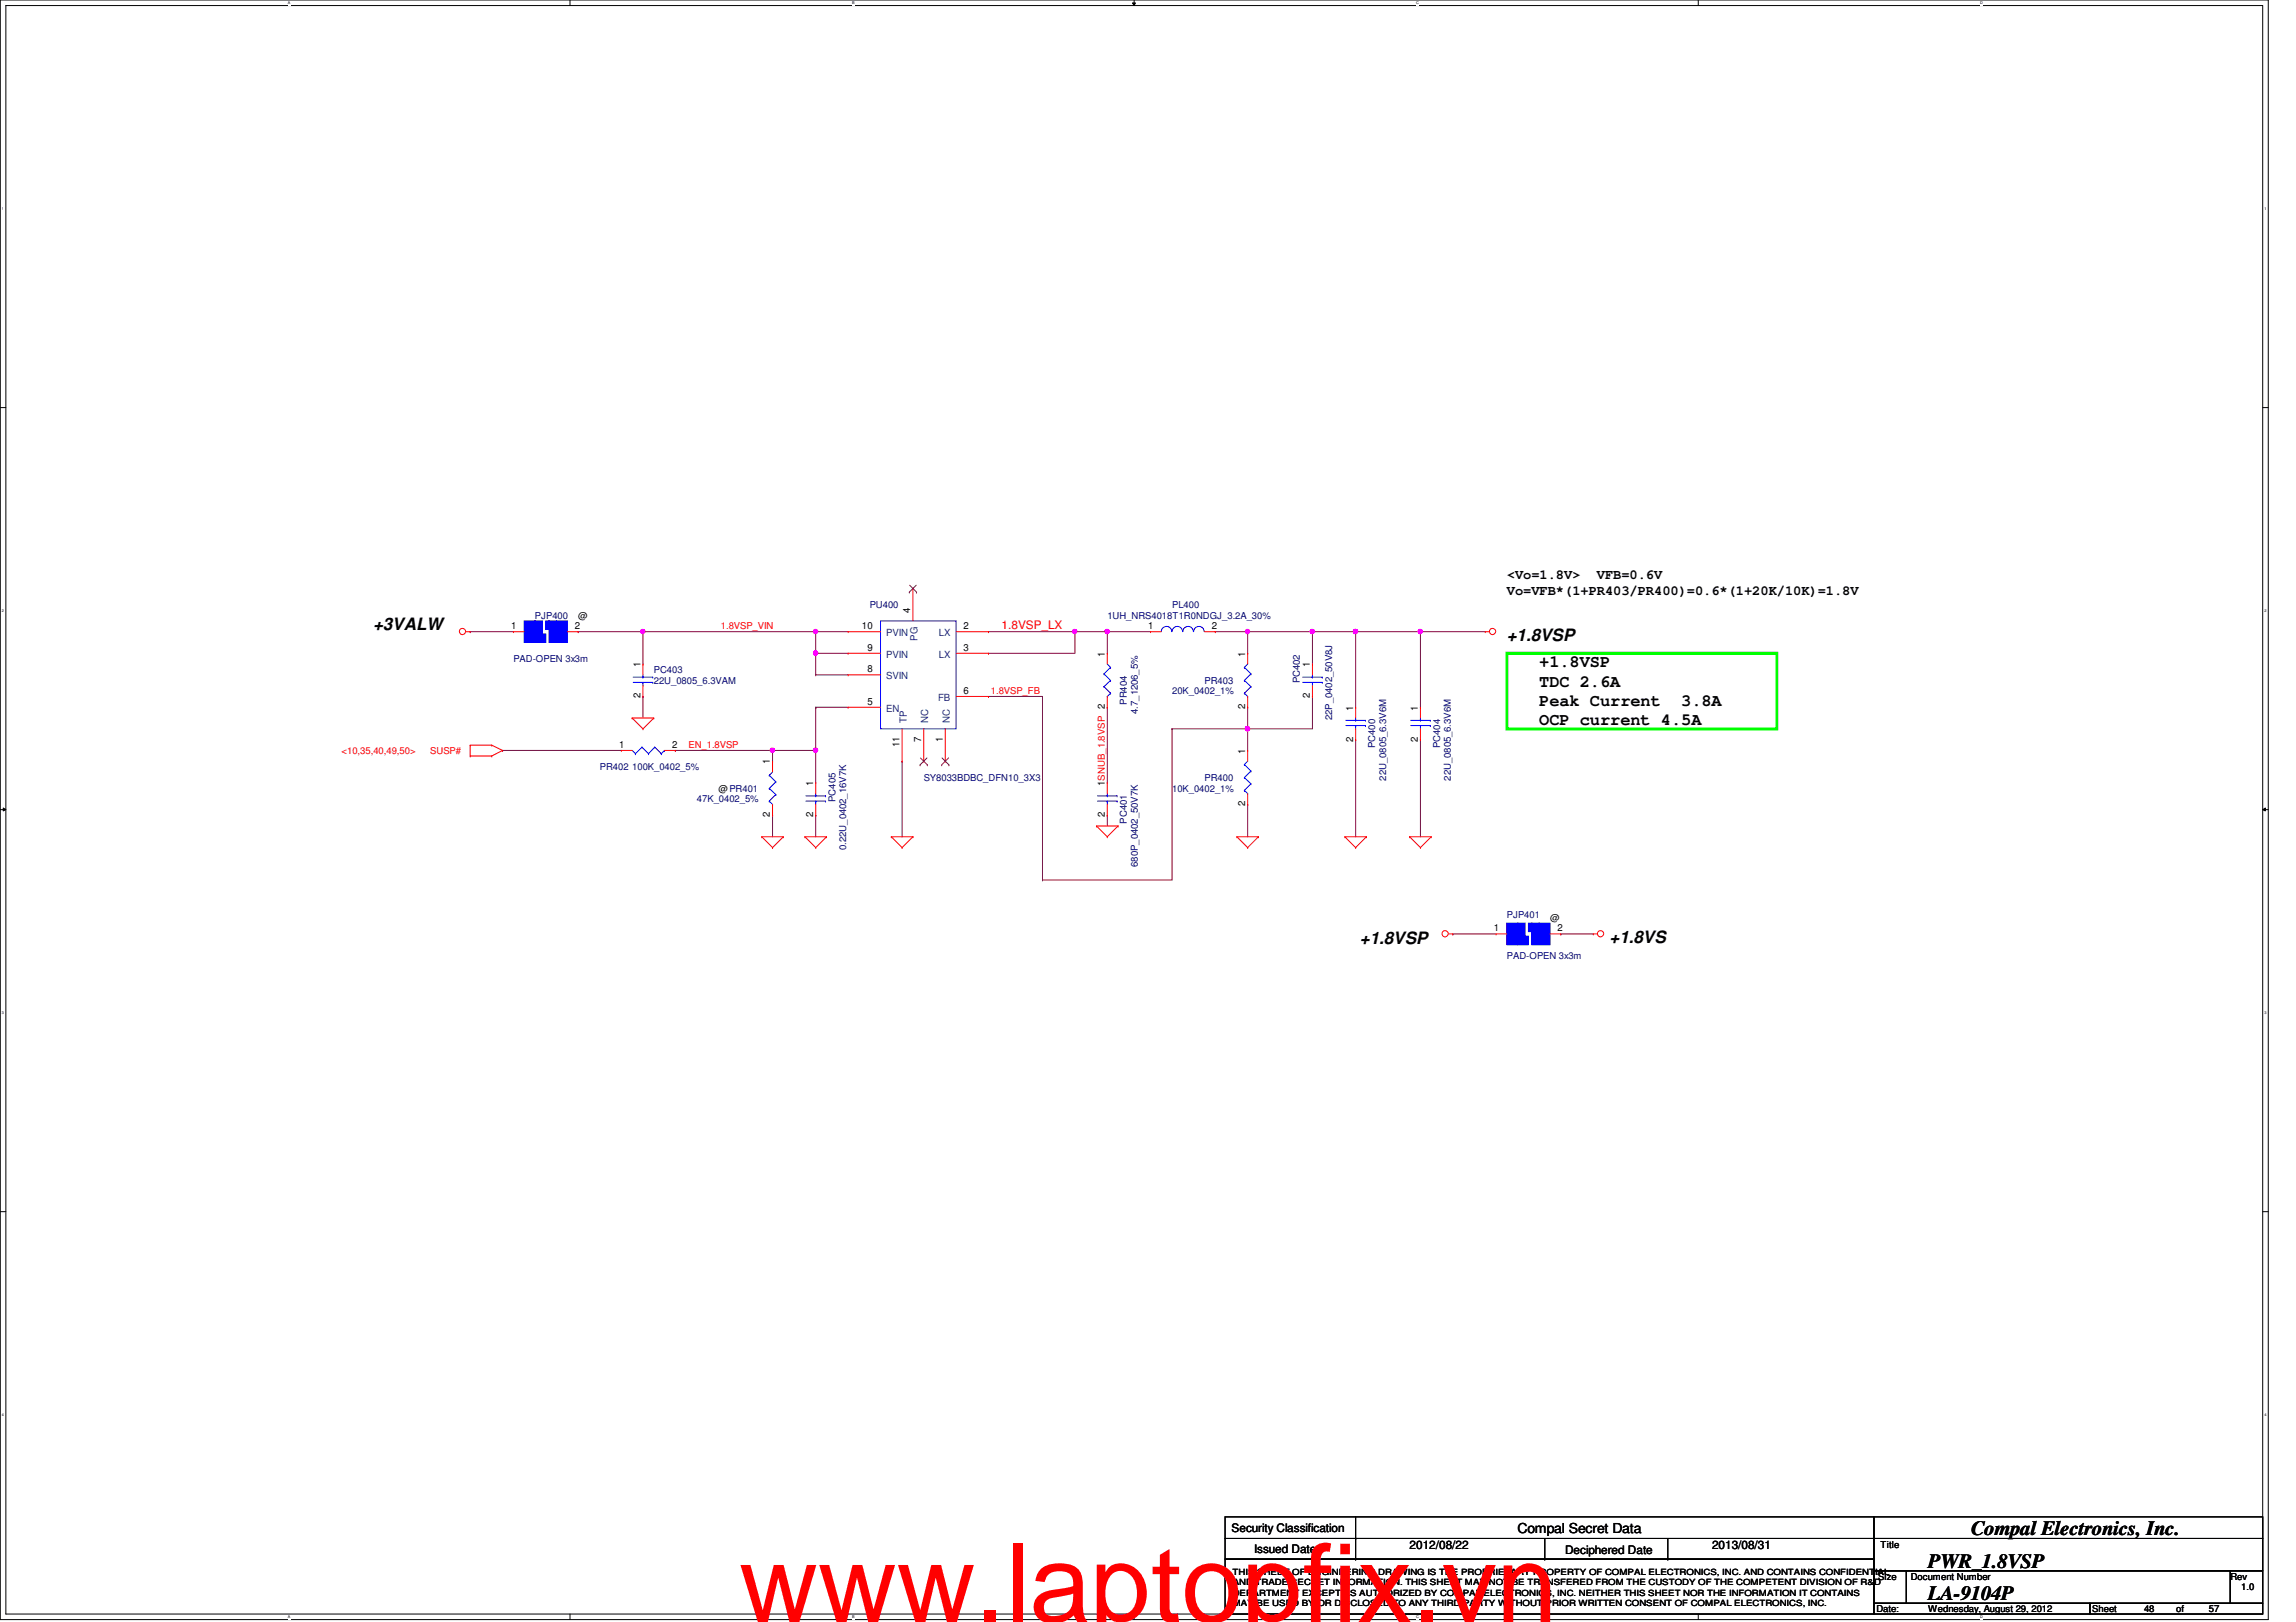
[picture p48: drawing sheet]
<svg xmlns="http://www.w3.org/2000/svg" width="297mm" height="210mm" viewBox="0 0 297 210" stroke-linecap="round" stroke-linejoin="round" font-family="sans-serif">
<defs><g id="words">
<text font-size="14.1" fill="#f00" x="95.6" y="209.9">www.laptopfix.vn</text>
<g font-size="2.6">
<text x="249.4" y="202.9">PWR_1.8VSP</text>
<text x="255" y="198.7">Compal Electronics, Inc.</text>
<text x="249.4" y="207.1">LA-9104P</text>
</g>
<g font-size="2.2">
<text x="48.3" y="81.5">+3VALW</text>
<text x="194.9" y="82.9">+1.8VSP</text>
<text x="199.1" y="88.9">TDC 2.6A</text>
<text x="199.1" y="86.4">+1.8VSP</text>
<text x="199.1" y="91.4">Peak Current</text>
<text x="199.1" y="93.9">OCP current 4.5A</text>
<text x="217.5" y="91.4">3.8A</text>
<text x="175.9" y="122.2">+1.8VSP</text>
<text x="208.2" y="122">+1.8VS</text>
</g>
<g font-size="1.8">
<text x="194.9" y="74.9">&lt;Vo=1.8V&gt;</text>
<text x="195" y="77">Vo=VFB*(1+PR403/PR400)=0.6*(1+20K/10K)=1.8V</text>
<text x="206.6" y="74.9">VFB=0.6V</text>
<text x="196.3" y="198.3">Compal Secret Data</text>
</g>
<text font-size="1.5" fill="#f00" x="129.6" y="81.4">1.8VSP_LX</text>
<g font-size="1.5">
<text x="159.3" y="198.2">Security Classification</text>
<text x="162.3" y="200.9">Issued Date</text>
<text x="182.4" y="200.5">2012/08/22</text>
<text x="202.5" y="201">Deciphered Date</text>
<text x="221.5" y="200.5">2013/08/31</text>
</g>
<g font-size="1.3">
<text x="66.1" y="81.4">1</text>
<text x="74.4" y="81.4">2</text>
<text x="111.5" y="81.4">10</text>
<text x="117.8" y="79.4" transform="rotate(-90 117.8 79.4)">4</text>
<text x="124.7" y="81.4">2</text>
<text x="148.5" y="81.4">1</text>
<text x="156.8" y="81.4">2</text>
<text x="82.8" y="86.4" transform="rotate(-90 82.8 86.4)">1</text>
<text x="112.2" y="87">8</text>
<text x="112.2" y="84.2">9</text>
<text x="124.7" y="89.8">6</text>
<text x="124.7" y="84.2">3</text>
<text x="142.9" y="85" transform="rotate(-90 142.9 85)">1</text>
<text x="161.1" y="85" transform="rotate(-90 161.1 85)">1</text>
<text x="169.5" y="86.4" transform="rotate(-90 169.5 86.4)">1</text>
<text x="82.8" y="90.4" transform="rotate(-90 82.8 90.4)">2</text>
<text x="112.2" y="91.2">5</text>
<text x="119.2" y="96" transform="rotate(-90 119.2 96)">7</text>
<text x="122" y="96" transform="rotate(-90 122 96)">1</text>
<text x="161.1" y="91.8" transform="rotate(-90 161.1 91.8)">2</text>
<text x="169.5" y="90.4" transform="rotate(-90 169.5 90.4)">2</text>
<text x="175" y="96" transform="rotate(-90 175 96)">2</text>
<text x="175" y="91.9" transform="rotate(-90 175 91.9)">1</text>
<text x="183.4" y="96" transform="rotate(-90 183.4 96)">2</text>
<text x="183.4" y="91.9" transform="rotate(-90 183.4 91.9)">1</text>
<text x="80.1" y="96.8">1</text>
<text x="86.9" y="96.8">2</text>
<text x="99.6" y="98.9" transform="rotate(-90 99.6 98.9)">1</text>
<text x="105.2" y="101.7" transform="rotate(-90 105.2 101.7)">1</text>
<text x="116.4" y="96.6" transform="rotate(-90 116.4 96.6)">11</text>
<text x="142.9" y="101.7" transform="rotate(-90 142.9 101.7)">1SNUB_1.8VSP 2</text>
<text x="161.1" y="97.5" transform="rotate(-90 161.1 97.5)">1</text>
<text x="99.6" y="105.7" transform="rotate(-90 99.6 105.7)">2</text>
<text x="105.2" y="105.7" transform="rotate(-90 105.2 105.7)">2</text>
<text x="142.9" y="105.7" transform="rotate(-90 142.9 105.7)">2</text>
<text x="161.1" y="104.4" transform="rotate(-90 161.1 104.4)">2</text>
<text x="193.2" y="120.5">1</text>
<text x="201.5" y="120.5">2</text>
</g>
<g font-size="1.3" fill="#004080">
<text x="114.6" y="82.3">PVIN</text>
<text x="118.7" y="82.9" transform="rotate(-90 118.7 82.9)">PG</text>
<text x="121.5" y="82.3">LX</text>
<text x="114.6" y="87.9">SVIN</text>
<text x="114.6" y="85.1">PVIN</text>
<text x="121.5" y="85.1">LX</text>
<text x="114.6" y="92.1">EN</text>
<text x="117.3" y="93.6" transform="rotate(-90 117.3 93.6)">TP</text>
<text x="120.1" y="93.6" transform="rotate(-90 120.1 93.6)">NC</text>
<text x="121.4" y="90.7">FB</text>
<text x="122.9" y="93.6" transform="rotate(-90 122.9 93.6)">NC</text>
</g>
<g font-size="1.2" fill="#000080">
<text x="69.2" y="80.1">PJP400</text>
<text x="112.5" y="78.7">PU400</text>
<text x="143.3" y="80.1">1UH_NRS4018T1R0NDGJ_3.2A_30%</text>
<text x="151.6" y="78.7">PL400</text>
<text x="66.4" y="85.7">PAD-OPEN 3x3m</text>
<text x="84.6" y="87.1">PC403</text>
<text x="84.6" y="88.5">22U_0805_6.3VAM</text>
<text x="151.6" y="89.9">20K_0402_1%</text>
<text x="155.8" y="88.5">PR403</text>
<text x="168.1" y="88.4" transform="rotate(-90 168.1 88.4)">PC402</text>
<text x="145.8" y="91.2" transform="rotate(-90 145.8 91.2)">PR404</text>
<text x="147.2" y="92.4" transform="rotate(-90 147.2 92.4)">4.7_1206_5%</text>
<text x="172.3" y="93.2" transform="rotate(-90 172.3 93.2)">22P_0402_50V8J</text>
<text x="77.6" y="99.7">PR402 100K_0402_5%</text>
<text x="119.5" y="101">SY8033BDBC_DFN10_3X3</text>
<text x="155.8" y="101">PR400</text>
<text x="177.9" y="96.8" transform="rotate(-90 177.9 96.8)">PC400</text>
<text x="179.3" y="101" transform="rotate(-90 179.3 101)">22U_0805_6.3V6M</text>
<text x="186.3" y="96.8" transform="rotate(-90 186.3 96.8)">PC404</text>
<text x="187.7" y="101" transform="rotate(-90 187.7 101)">22U_0805_6.3V6M</text>
<text x="90.2" y="103.8">47K_0402_5%</text>
<text x="108.1" y="103.8" transform="rotate(-90 108.1 103.8)">PC405</text>
<text x="145.8" y="106.6" transform="rotate(-90 145.8 106.6)">PC401</text>
<text x="151.6" y="102.4">10K_0402_1%</text>
<text x="109.5" y="110" transform="rotate(-90 109.5 110)">0.22U_0402_16V7K</text>
<text x="147.2" y="112.2" transform="rotate(-90 147.2 112.2)">680P_0402_50V7K</text>
<text x="194.9" y="118.8">PJP401</text>
<text x="195" y="124.1">PAD-OPEN 3x3m</text>
</g>
<g font-size="1.2">
<text x="74.8" y="80.1">@</text>
<text x="93" y="102.4">@PR401</text>
<text x="200.5" y="119.2">@</text>
<text x="243.3" y="200.4">Title</text>
<text x="242.7" y="208.6">Date:</text>
<text x="243" y="204.4">Size</text>
<text x="247.2" y="204.4">Document Number</text>
<text x="249.4" y="208.6">Wednesday, August 29, 2012</text>
<text x="270.7" y="208.6">Sheet</text>
<text x="277.4" y="208.6">48</text>
<text x="281.6" y="208.6">of</text>
<text x="285.8" y="208.6">57</text>
<text x="288.6" y="204.4">Rev</text>
<text x="289.9" y="205.8">1.0</text>
</g>
<g font-size="1.2" fill="#f00">
<text x="93.3" y="81.4">1.8VSP_VIN</text>
<text x="128.2" y="89.8">1.8VSP_FB</text>
<text x="44.2" y="97.6">&lt;10,35,40,49,50&gt;</text>
<text x="55.7" y="97.6">SUSP#</text>
<text x="89.1" y="96.8">EN_1.8VSP</text>
</g>
<g font-size="1.1">
<text x="159.5" y="203.8">THIS SHEET OF ENGINEERING DRAWING IS THE PROPRIETARY PROPERTY OF COMPAL ELECTRONICS, INC. AND CONTAINS CONFIDENTIAL</text>
<text x="159.5" y="205.1">AND TRADE SECRET INFORMATION. THIS SHEET MAY NOT BE TRANSFERED FROM THE CUSTODY OF THE COMPETENT DIVISION OF R&amp;D</text>
<text x="159.5" y="206.5">DEPARTMENT EXCEPT AS AUTHORIZED BY COMPAL ELECTRONICS, INC. NEITHER THIS SHEET NOR THE INFORMATION IT CONTAINS</text>
<text x="159.5" y="207.9">MAY BE USED BY OR DISCLOSED TO ANY THIRD PARTY WITHOUT PRIOR WRITTEN CONSENT OF COMPAL ELECTRONICS, INC.</text>
</g>
<g font-size=".5">
<text x="37.2" y=".6">A</text>
<text x="110.2" y=".6">B</text>
<text x="183.2" y=".6">C</text>
<text x="256.2" y=".6">D</text>
<text x=".3" y="27.1">1</text>
<text x="292.9" y="27.1">1</text>
<text x=".3" y="79.2">2</text>
<text x="292.9" y="79.2">2</text>
<text x=".3" y="131.2">3</text>
<text x="292.9" y="131.2">3</text>
<text x=".3" y="183.2">4</text>
<text x="292.9" y="183.2">4</text>
<text x="37.2" y="209.4">A</text>
<text x="110.2" y="209.4">B</text>
<text x="183.2" y="209.4">C</text>
<text x="256.2" y="209.4">D</text>
</g>
</g></defs>
<path d="M0 0h293.5v209.6h-293.5zM.8 .7h291.9v208.2h-291.9z" fill="none" stroke="#000" stroke-width=".13"/>
<g fill="#fff">
<path d="M37.2 .1h.3v.6h-.3z"/>
<path d="M37.2 209h.3v.5h-.3z"/>
</g>
<path d="M73.7 0v.7M73.7 208.9v.7" fill="none" stroke="#000" stroke-width=".13"/>
<g fill="#fff">
<path d="M110.2 .1h.3v.6h-.3z"/>
<path d="M110.2 209h.3v.5h-.3z"/>
</g>
<path d="M146.5 .4h.4l-.2 .3zM146.7 0v.7M146.7 208.9l.2 .3h-.4zM146.7 208.9v.7" fill="none" stroke="#000" stroke-width=".13"/>
<path d="M146.5 .4h.4l-.2 .3zM146.7 208.9l.2 .3h-.4z" fill="#000"/>
<g fill="#fff">
<path d="M183.2 .1h.3v.6h-.3z"/>
<path d="M183.2 209h.3v.5h-.3z"/>
</g>
<path d="M219.7 0v.7M219.7 208.9v.7" fill="none" stroke="#000" stroke-width=".13"/>
<g fill="#fff">
<path d="M256.2 .1h.3v.6h-.3z"/>
<path d="M256.2 209h.3v.5h-.3z"/>
<path d="M.3 26.7h.2v.6h-.2z"/>
<path d="M292.9 26.7h.3v.6h-.3z"/>
<path d="M.3 78.7h.2v.6h-.2z"/>
<path d="M292.9 78.7h.3v.6h-.3z"/>
</g>
<path d="M0 52.7h.8M292.7 52.7h.8" fill="none" stroke="#000" stroke-width=".13"/>
<g fill="#fff">
<path d="M.3 130.8h.2v.5h-.2z"/>
<path d="M292.9 130.8h.3v.5h-.3z"/>
</g>
<path d="M0 104.8h.8M.4 104.6l.4 .2-.4 .1zM292.7 104.8l.4-.2v.3zM292.7 104.8h.8" fill="none" stroke="#000" stroke-width=".13"/>
<path d="M.4 104.6l.4 .2-.4 .1zM292.7 104.8l.4-.2v.3z" fill="#000"/>
<g fill="#fff">
<path d="M.3 182.8h.2v.5h-.2z"/>
<path d="M292.9 182.8h.3v.5h-.3z"/>
</g>
<path d="M0 156.8h.8M292.7 156.8h.8" fill="none" stroke="#000" stroke-width=".13"/>
<path d="M194.9 84.5h35v9.8h-35z" fill="none" stroke="#0f0" stroke-width=".38"/>
<g fill="none" stroke="#800040" stroke-width=".13">
<path d="M60.8 81.7h5.6M60.8 81.7h.1M83.2 90.1h.1M83.2 81.7h.1M83.2 81.7v4.2M83.2 90.1v2.8M87.4 97.1h12.5M87.4 97.1h.1M99.9 97.1h.1M99.9 97.1v1.4M105.5 87.3h.1M105.5 87.3h4.2"/>
<path d="M127.9 90.1h7M127.9 90.1h.1M134.9 90.1h.1M134.9 90.1v23.8M151.6 94.3h.1M151.6 94.3v19.6h-16.7M99.9 105.5h.1M99.9 105.5v2.8M134.9 113.9h.1M188 120.9h.1M188 120.9h5.5M201.9 120.9h.1"/>
<path d="M201.9 120.9h4.2"/>
</g>
<circle cx="83.2" cy="81.7" r=".29" fill="#f0f"/>
<circle cx="83.2" cy="81.7" r=".29" fill="none" stroke="#f0f" stroke-width=".13"/>
<path d="M74.8 81.7h30.7M74.8 81.7h.1M83.2 81.7h.1M151.6 94.3h.1M151.6 94.3h9.8M157.2 81.7h.1M157.2 81.7h4.2M161.4 94.3h.1M161.4 94.3v2.8" fill="none" stroke="#800040" stroke-width=".13"/>
<circle cx="161.4" cy="94.3" r=".29" fill="#f0f"/>
<circle cx="161.4" cy="94.3" r=".29" fill="none" stroke="#f0f" stroke-width=".13"/>
<path d="M161.4 81.7h8.4M161.4 81.7h.1M169.8 81.7h.1M169.8 81.7v4.2" fill="none" stroke="#800040" stroke-width=".13"/>
<circle cx="161.4" cy="81.7" r=".29" fill="#f0f"/>
<circle cx="161.4" cy="81.7" r=".29" fill="none" stroke="#f0f" stroke-width=".13"/>
<path d="M161.4 94.3h.1M169.8 90.1h.1M169.8 90.1v4.2h-8.4" fill="none" stroke="#800040" stroke-width=".13"/>
<circle cx="161.4" cy="94.3" r=".29" fill="#f0f"/>
<circle cx="161.4" cy="94.3" r=".29" fill="none" stroke="#f0f" stroke-width=".13"/>
<path d="M169.8 81.7h.1M169.8 81.7h5.6" fill="none" stroke="#800040" stroke-width=".13"/>
<circle cx="175.4" cy="81.7" r=".29" fill="#f0f"/>
<circle cx="175.4" cy="81.7" r=".29" fill="none" stroke="#f0f" stroke-width=".13"/>
<circle cx="169.8" cy="81.7" r=".29" fill="#f0f"/>
<circle cx="169.8" cy="81.7" r=".29" fill="none" stroke="#f0f" stroke-width=".13"/>
<path d="M105.5 81.7h.1M105.5 84.5h.1M105.5 81.7v5.6M105.5 84.5h4.2" fill="none" stroke="#800040" stroke-width=".13"/>
<circle cx="105.5" cy="84.5" r=".29" fill="#f0f"/>
<circle cx="105.5" cy="84.5" r=".29" fill="none" stroke="#f0f" stroke-width=".13"/>
<path d="M127.9 81.7h11.2M127.9 81.7h.1M127.9 84.5h.1M139.1 81.7h.1M139.1 81.7v2.8h-11.2" fill="none" stroke="#800040" stroke-width=".13"/>
<circle cx="139" cy="81.7" r=".29" fill="#f0f"/>
<circle cx="139" cy="81.7" r=".29" fill="none" stroke="#f0f" stroke-width=".13"/>
<path d="M143.3 81.7h5.5M143.3 81.7h.1" fill="none" stroke="#800040" stroke-width=".13"/>
<circle cx="143.2" cy="81.7" r=".29" fill="#f0f"/>
<circle cx="143.2" cy="81.7" r=".29" fill="none" stroke="#f0f" stroke-width=".13"/>
<path d="M161.4 81.7h.1M161.4 81.7v2.8M175.4 95.7h.1M175.4 81.7h.1M175.4 81.7v9.8M175.4 95.7v12.6M161.4 104.1h.1M161.4 104.1v4.2" fill="none" stroke="#800040" stroke-width=".13"/>
<circle cx="175.4" cy="81.7" r=".29" fill="#f0f"/>
<circle cx="175.4" cy="81.7" r=".29" fill="none" stroke="#f0f" stroke-width=".13"/>
<path d="M175.4 81.7h8.4M175.4 81.7h.1M183.8 95.7h.1M183.8 81.7h.1M183.8 81.7v9.8M183.8 95.7v12.6" fill="none" stroke="#800040" stroke-width=".13"/>
<circle cx="183.7" cy="81.7" r=".29" fill="#f0f"/>
<circle cx="183.7" cy="81.7" r=".29" fill="none" stroke="#f0f" stroke-width=".13"/>
<path d="M99.9 97.1h5.6M99.9 97.1h.1" fill="none" stroke="#800040" stroke-width=".13"/>
<circle cx="105.5" cy="97.1" r=".29" fill="#f0f"/>
<circle cx="105.5" cy="97.1" r=".29" fill="none" stroke="#f0f" stroke-width=".13"/>
<circle cx="99.9" cy="97.1" r=".29" fill="#f0f"/>
<circle cx="99.9" cy="97.1" r=".29" fill="none" stroke="#f0f" stroke-width=".13"/>
<path d="M65 97.1h15.4M65 97.1h.1M105.5 91.5h.1M105.5 97.1h.1M105.5 81.7h.1M105.5 91.5v9.8M105.5 91.5h4.2M105.5 81.7h4.2M105.5 105.5h.1M105.5 105.5v2.8" fill="none" stroke="#800040" stroke-width=".13"/>
<circle cx="105.5" cy="81.7" r=".29" fill="#f0f"/>
<circle cx="105.5" cy="81.7" r=".29" fill="none" stroke="#f0f" stroke-width=".13"/>
<g fill="none" stroke="#800040" stroke-width=".13">
<path d="M116.7 98.5h.1M116.7 98.5v9.8M139.1 81.7h.1M139.1 81.7h4.2M143.3 91.5h.1M143.3 81.7h.1M143.3 81.7v2.8M143.3 91.5v9.8M161.4 91.5h.1M161.4 91.5v2.8M183.8 81.7h.1M183.8 81.7h8.3"/>
<path d="M143.3 105.5h.1M143.3 105.5v1.4"/>
</g>
<g fill="none" stroke="#f00" stroke-width=".13">
<path d="M60.3 81.7h.5M60.8 96.4h2.8M60.8 96.4h.1M60.8 97.8h.1M60.8 81.7h.1M60.8 96.4v1.4M60.8 97.8h2.8M63.6 96.4h.1M63.6 97.8h.1M63.6 96.4l1.4 .7M65 97.1l-1.4 .7M65 97.1h.1"/>
<path d="M81.8 92.9h.1M81.8 92.9h2.8M81.8 92.9l1.4 1.4M83.2 94.3h.1M84.6 92.9h.1M84.6 92.9l-1.4 1.4M183.8 91.5h.1M183.8 95.7h.1M183.8 91.5v1.4M183.8 94.3v1.4M192.1 81.7h.6M192.1 81.7h.1"/>
<path d="M98.5 108.3l1.4 1.4M98.5 108.3h.1M98.5 108.3h2.8M99.9 109.7h.1M101.3 108.3h.1M101.3 108.3l-1.4 1.4M104.1 108.3l1.4 1.4M104.1 108.3h.1M104.1 108.3h2.8M105.5 109.7h.1M106.9 108.3h.1M106.9 108.3l-1.4 1.4"/>
<path d="M115.3 108.3h.1M115.3 108.3h2.8M115.3 108.3l1.4 1.4M116.7 109.7h.1M118.1 108.3h.1M118.1 108.3l-1.4 1.4M141.9 106.9l1.4 1.4M141.9 106.9h.1M141.9 106.9h2.7M143.3 108.3h.1M144.6 106.9h.1M144.6 106.9l-1.3 1.4"/>
<path d="M160 108.3h.1M160 108.3h2.8M160 108.3l1.4 1.4M161.4 109.7h.1M162.8 108.3h.1M162.8 108.3l-1.4 1.4M174 108.3l1.4 1.4M174 108.3h.1M174 108.3h2.8M175.4 109.7h.1M176.8 108.3h.1M176.8 108.3l-1.4 1.4"/>
<path d="M182.4 108.3l1.4 1.4M182.4 108.3h.1M182.4 108.3h2.8M183.8 109.7h.1M185.2 108.3h.1M185.2 108.3l-1.4 1.4M187.4 120.9h.6M188 120.9h.1M206.1 120.9h.6M206.1 120.9h.1"/>
<circle cx="59.8" cy="81.7" r=".4"/>
<circle cx="193.1" cy="81.7" r=".4"/>
<circle cx="187" cy="120.8" r=".4"/>
<circle cx="207.1" cy="120.8" r=".4"/>
</g>
<g fill="none" stroke="#000" stroke-width=".13">
<path d="M158.5 196.3h83.9v2.8h-83.9zM158.5 199.1h83.9v2.7h-83.9zM175.4 199.1h.1M175.4 196.3v5.5M199.9 199.1v2.7M215.8 199.1v2.7M242.4 196.3h50.3v2.8h-50.3zM242.4 199.1h50.3v4.2h-50.3zM158.5 201.8h83.9v7.1h-83.9zM175.4 201.8h.1M199.9 201.8h.1M215.8 201.8h.1"/>
<path d="M242.4 203.3h4.2v4.2h-4.2zM242.4 207.5h28v1.4h-28zM246.6 203.3h41.9v4.2h-41.9zM270.4 207.5h22.3v1.4h-22.3zM288.5 203.3h4.2v4.2h-4.2z"/>
</g>
<path d="M182.5 93.9h2.5M182.5 93.2h2.5M183.8 93.2h.1M183.8 93.9h.1M183.8 92.9v.3M183.8 93.9v.4M185 93.9h.1M185 93.2h.1" fill="none" stroke="#00f" stroke-width=".13"/>
<path d="M67.8 80.3h1.4v2.8h-1.4z" fill-rule="evenodd" fill="#00f"/>
<path d="M67.8 80.3h1.4v2.8h-1.4z" fill="none" stroke="#00f" stroke-width=".13"/>
<path d="M72 80.3h1.4v2.8h-1.4z" fill-rule="evenodd" fill="#00f"/>
<path d="M72 80.3h1.4v2.8h-1.4z" fill="none" stroke="#00f" stroke-width=".13"/>
<path d="M69.2 80.3h1v2.8h-1z" fill-rule="evenodd" fill="#00f"/>
<path d="M69.2 80.3h1v2.8h-1z" fill="none" stroke="#00f" stroke-width=".13"/>
<path d="M70.2 82h.4v1.1h-.4z" fill-rule="evenodd" fill="#00f"/>
<path d="M70.2 82h.4v1.1h-.4z" fill="none" stroke="#00f" stroke-width=".13"/>
<path d="M70.6 80.3h.4v1.1h-.4z" fill-rule="evenodd" fill="#00f"/>
<path d="M70.6 80.3h.4v1.1h-.4z" fill="none" stroke="#00f" stroke-width=".13"/>
<path d="M71 80.3h1v2.8h-1z" fill-rule="evenodd" fill="#00f"/>
<g fill="none" stroke="#00f" stroke-width=".13">
<path d="M71 80.3h1v2.8h-1zM81.8 97.1l.4 .4M81.9 88.3h2.6M81.9 87.6h2.6M82.2 97.5h.1M83.1 96.7h.1M83.1 96.7l.8 .8M83.1 96.7l-.9 .8M83.2 87.6h.1M83.2 88.3h.1M83.2 87.3v.3M83.2 88.3v.4"/>
<path d="M83.9 97.5h.1M84.5 88.3h.1M84.5 87.6h.1M84.7 96.7h.1M84.7 96.7l.9 .8M84.7 96.7l-.8 .8M85.6 97.5h.1M86 97.1h.1M86 97.1l-.4 .4M99.9 99.9l-.4 .4M113.9 80.3h9.8v14h-9.8zM142.8 87.2h.1"/>
<path d="M142.8 88.9h.1M142.8 87.2l.9 .9M142.8 88.9l.9 .8M143.3 90.1h.1M143.3 85.9l.4 .5M143.7 86.4h.1M143.7 88.1h.1M143.7 89.7h.1M143.7 86.4l-.9 .8M143.7 88.1l-.9 .8M143.7 89.7l-.4 .4M150.2 81.7a.68 .68 0 0 1 .7-.6 .68 .68 0 0 1 .7 .6"/>
<path d="M151.6 81.7a.68 .68 0 0 1 .7-.6 .68 .68 0 0 1 .7 .6M153 81.7a.68 .68 0 0 1 .7-.6 .68 .68 0 0 1 .7 .6M154.4 81.7a.68 .68 0 0 1 .7-.6 .68 .68 0 0 1 .7 .6M161 98.9h.1M161 86.4h.1M161 88.1h.1M161 89.7h.1M161 98.9l.8 .9M161 86.4l.8 .8M161 88.1l.8 .8M161 89.7l.4 .4M161.4 90.1h.1"/>
<path d="M161.4 98.5l-.4 .4M161.4 85.9l-.4 .5M161.8 99.8h.1M161.8 87.2h.1M161.8 88.9h.1M161.8 99.8l-.8 .8M161.8 87.2l-.8 .9M161.8 88.9l-.8 .8M168.5 88.3h2.6M168.5 87.6h2.6M169.8 87.6h.1M169.8 88.3h.1"/>
<path d="M169.8 87.3v.3M169.8 88.3v.4M171.1 88.3h.1M171.1 87.6h.1M99.5 100.3h.1M99.5 102h.1M99.5 103.7h.1M99.5 100.3l.9 .9M99.5 102l.9 .8M99.5 103.7l.4 .4M99.9 104.1h.1M100.4 101.2h.1"/>
<path d="M100.4 102.8h.1M100.4 101.2l-.9 .8M100.4 102.8l-.9 .9M104.3 103.7h2.5M104.3 103h2.5M105.5 103h.1M105.5 103.7h.1M105.5 102.7v.3M105.5 103.7v.4M106.8 103.7h.1M106.8 103h.1M161 100.6h.1"/>
<path d="M161 102.3h.1M161 100.6l.8 .8M161 102.3l.4 .4M161.4 102.7h.1M161.8 101.4h.1M161.8 101.4l-.8 .9"/>
</g>
<g fill="none" stroke="#f00" stroke-width=".13">
<path d="M118.1 76.2h.1M118.1 76.2v4.1M66.4 81.7h.1M66.4 81.7h1.4M73.4 81.7h1.4M74.8 81.7h.1M80.4 97.1h1.4M80.4 97.1h.1M83.2 85.9h.1M83.2 90.1h.1M83.2 85.9v1.4M83.2 88.7v1.4"/>
<path d="M86 97.1h1.4M87.4 97.1h.1M99.9 98.5h.1M99.9 98.5v1.4M109.7 91.5h.1M109.7 87.3h.1M109.7 81.7h.1M109.7 84.5h.1M109.7 81.7h4.2M109.7 91.5h4.2M109.7 84.5h4.2M109.7 87.3h4.2"/>
<path d="M116.7 98.5h.1M116.7 94.3v4.2M119.5 98.5h.1M119.5 94.3v4.2M122.3 98.5h.1M122.3 94.3v4.2M123.7 81.7h4.2M123.7 84.5h4.2M123.7 90.1h4.2M127.9 84.5h.1M127.9 90.1h.1M127.9 81.7h.1"/>
<path d="M143.3 84.5h.1M143.3 91.5h.1M143.3 84.5v1.4M143.3 90.1v1.4M148.8 81.7h1.4M148.8 81.7h.1M155.8 81.7h1.4M157.2 81.7h.1M161.4 97.1h.1M161.4 84.5h.1M161.4 91.5h.1M161.4 84.5v1.4"/>
<path d="M161.4 90.1v1.4M161.4 97.1v1.4M169.8 85.9h.1M169.8 90.1h.1M169.8 85.9v1.4M169.8 88.7v1.4M99.9 105.5h.1M99.9 104.1v1.4M105.5 101.3h.1M105.5 105.5h.1M105.5 101.3v1.4M105.5 104.1v1.4"/>
<path d="M161.4 104.1h.1M161.4 102.7v1.4"/>
</g>
<path d="M117.6 76.6h.1M117.7 75.7l.9 .9M118.5 75.7l-.9 .9M118.6 76.6h.1M119 99h.1M119.1 98.1l.9 .9M119.9 98.1l-.9 .9M120 99h.1M121.8 99h.1M121.9 98.1l.9 .9M122.7 98.1l-.9 .9M122.8 99h.1" fill="none" stroke="#804000" stroke-width=".13"/>
<path d="M194.9 119.5h1.4v2.8h-1.4z" fill-rule="evenodd" fill="#00f"/>
<path d="M194.9 119.5h1.4v2.8h-1.4z" fill="none" stroke="#00f" stroke-width=".13"/>
<path d="M199.1 119.5h1.4v2.8h-1.4z" fill-rule="evenodd" fill="#00f"/>
<path d="M199.1 119.5h1.4v2.8h-1.4z" fill="none" stroke="#00f" stroke-width=".13"/>
<path d="M196.3 119.5h1v2.8h-1z" fill-rule="evenodd" fill="#00f"/>
<path d="M196.3 119.5h1v2.8h-1z" fill="none" stroke="#00f" stroke-width=".13"/>
<path d="M197.3 121.2h.4v1.1h-.4z" fill-rule="evenodd" fill="#00f"/>
<path d="M197.3 121.2h.4v1.1h-.4z" fill="none" stroke="#00f" stroke-width=".13"/>
<path d="M197.7 119.5h.5v1.1h-.5z" fill-rule="evenodd" fill="#00f"/>
<path d="M197.7 119.5h.5v1.1h-.5z" fill="none" stroke="#00f" stroke-width=".13"/>
<path d="M198.2 119.5h.9v2.8h-.9z" fill-rule="evenodd" fill="#00f"/>
<g fill="none" stroke="#00f" stroke-width=".13">
<path d="M174.1 93.9h2.6M174.1 93.2h2.6M175.4 93.2h.1M175.4 93.9h.1M175.4 92.9v.3M175.4 93.9v.4M176.7 93.9h.1M176.7 93.2h.1M142 103.7h2.5M142 103h2.5M143.3 103h.1M143.3 103.7h.1"/>
<path d="M143.3 102.7v.3M143.3 103.7v.4M144.5 103.7h.1M144.5 103h.1M198.2 119.5h.9v2.8h-.9z"/>
</g>
<path d="M175.4 91.5h.1M175.4 95.7h.1M175.4 91.5v1.4M175.4 94.3v1.4M143.3 101.3h.1M143.3 105.5h.1M143.3 101.3v1.4M143.3 104.1v1.4M193.5 120.9h.1M193.5 120.9h1.4M200.5 120.9h1.4M201.9 120.9h.1" fill="none" stroke="#f00" stroke-width=".13"/>
<circle cx="83.2" cy="81.7" r=".29" fill="#f0f"/>
<circle cx="83.2" cy="81.7" r=".29" fill="none" stroke="#f0f" stroke-width=".13"/>
<circle cx="161.4" cy="94.3" r=".29" fill="#f0f"/>
<circle cx="161.4" cy="94.3" r=".29" fill="none" stroke="#f0f" stroke-width=".13"/>
<circle cx="161.4" cy="81.7" r=".29" fill="#f0f"/>
<circle cx="161.4" cy="81.7" r=".29" fill="none" stroke="#f0f" stroke-width=".13"/>
<circle cx="161.4" cy="94.3" r=".29" fill="#f0f"/>
<circle cx="161.4" cy="94.3" r=".29" fill="none" stroke="#f0f" stroke-width=".13"/>
<circle cx="175.4" cy="81.7" r=".29" fill="#f0f"/>
<circle cx="175.4" cy="81.7" r=".29" fill="none" stroke="#f0f" stroke-width=".13"/>
<circle cx="169.8" cy="81.7" r=".29" fill="#f0f"/>
<circle cx="169.8" cy="81.7" r=".29" fill="none" stroke="#f0f" stroke-width=".13"/>
<circle cx="105.5" cy="84.5" r=".29" fill="#f0f"/>
<circle cx="105.5" cy="84.5" r=".29" fill="none" stroke="#f0f" stroke-width=".13"/>
<circle cx="139" cy="81.7" r=".29" fill="#f0f"/>
<circle cx="139" cy="81.7" r=".29" fill="none" stroke="#f0f" stroke-width=".13"/>
<circle cx="143.2" cy="81.7" r=".29" fill="#f0f"/>
<circle cx="143.2" cy="81.7" r=".29" fill="none" stroke="#f0f" stroke-width=".13"/>
<circle cx="175.4" cy="81.7" r=".29" fill="#f0f"/>
<circle cx="175.4" cy="81.7" r=".29" fill="none" stroke="#f0f" stroke-width=".13"/>
<circle cx="183.7" cy="81.7" r=".29" fill="#f0f"/>
<circle cx="183.7" cy="81.7" r=".29" fill="none" stroke="#f0f" stroke-width=".13"/>
<circle cx="105.5" cy="97.1" r=".29" fill="#f0f"/>
<circle cx="105.5" cy="97.1" r=".29" fill="none" stroke="#f0f" stroke-width=".13"/>
<circle cx="99.9" cy="97.1" r=".29" fill="#f0f"/>
<circle cx="99.9" cy="97.1" r=".29" fill="none" stroke="#f0f" stroke-width=".13"/>
<circle cx="105.5" cy="81.7" r=".29" fill="#f0f"/>
<circle cx="105.5" cy="81.7" r=".29" fill="none" stroke="#f0f" stroke-width=".13"/>
<use href="#words"/>
</svg>
